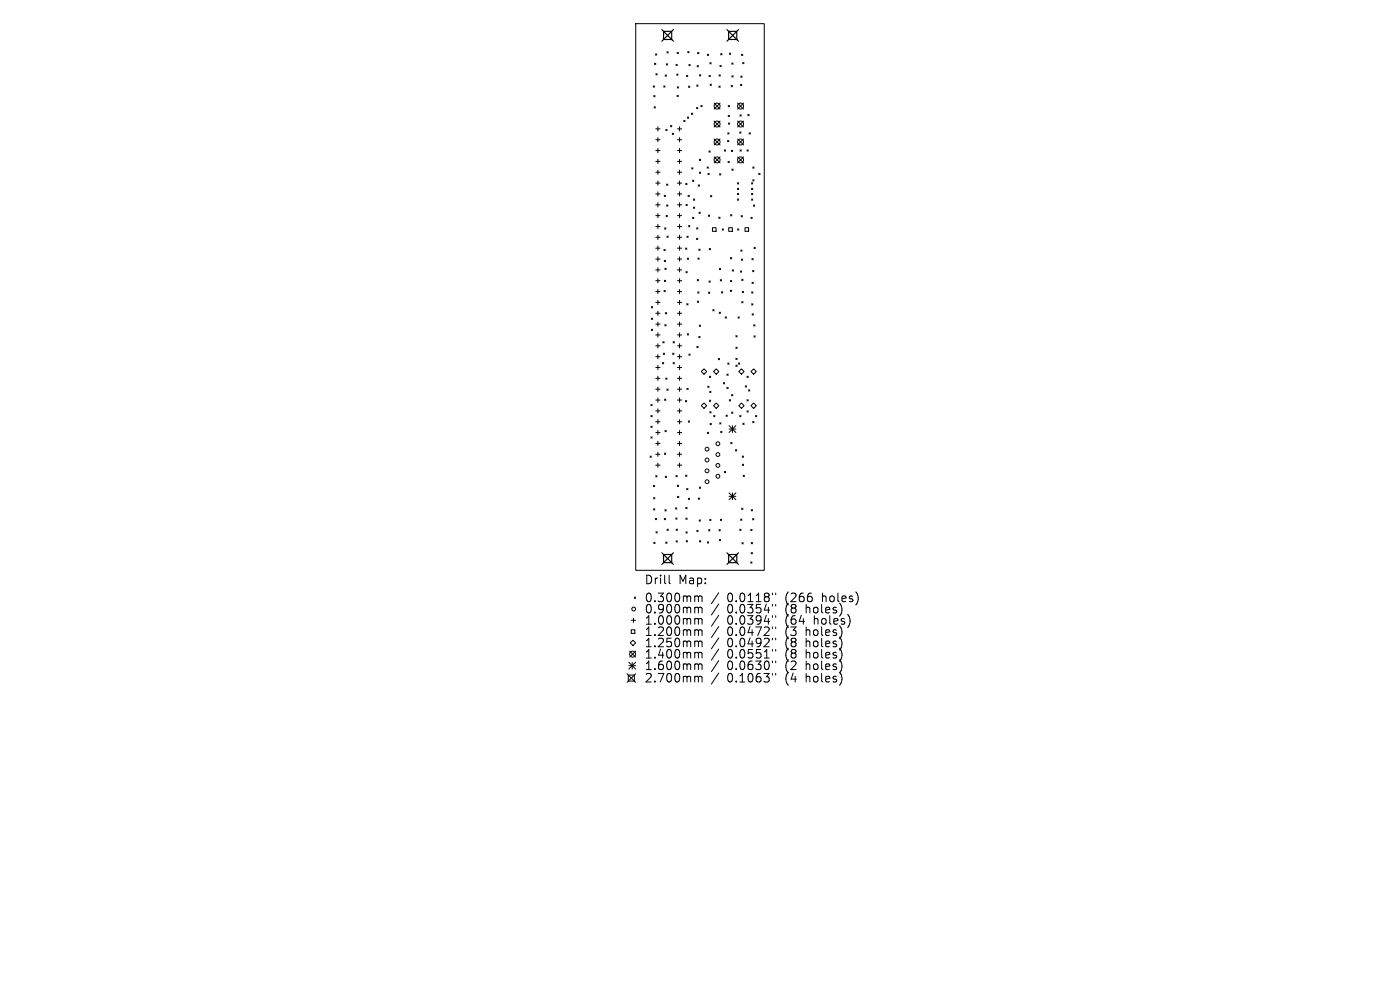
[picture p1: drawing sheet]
<svg xmlns="http://www.w3.org/2000/svg" width="297mm" height="210mm" viewBox="0 0 297 210" stroke-linecap="round" stroke-linejoin="round" font-family="sans-serif">
<defs><g id="words">
<g font-size="2.5">
<text x="136.7" y="124.2">Drill</text>
<text x="143.9" y="124.2">Map:</text>
<text x="136.7" y="128">0.300mm</text>
<text x="136.7" y="130.4">0.900mm</text>
<text x="154.3" y="128">0.0118&quot;</text>
<text x="154.3" y="130.4">0.0354&quot;</text>
<text x="166.7" y="128">(266</text>
<text x="166.7" y="130.4">(8</text>
<text x="171.2" y="130.4">holes)</text>
<text x="174.7" y="128">holes)</text>
<text x="136.7" y="132.8">1.000mm</text>
<text x="136.7" y="135.2">1.200mm</text>
<text x="136.7" y="137.5">1.250mm</text>
<text x="154.3" y="132.8">0.0394&quot;</text>
<text x="154.3" y="135.2">0.0472&quot;</text>
<text x="154.3" y="137.5">0.0492&quot;</text>
<text x="166.7" y="132.8">(64</text>
<text x="166.7" y="135.2">(3</text>
<text x="166.7" y="137.5">(8</text>
<text x="171.2" y="135.2">holes)</text>
<text x="171.2" y="137.5">holes)</text>
<text x="172.9" y="132.8">holes)</text>
<text x="136.7" y="139.9">1.400mm</text>
<text x="136.7" y="142.4">1.600mm</text>
<text x="154.3" y="139.9">0.0551&quot;</text>
<text x="154.3" y="142.4">0.0630&quot;</text>
<text x="166.7" y="139.9">(8</text>
<text x="166.7" y="142.4">(2</text>
<text x="171.2" y="139.9">holes)</text>
<text x="171.2" y="142.4">holes)</text>
<text x="136.7" y="145">2.700mm</text>
<text x="154.3" y="145">0.1063&quot;</text>
<text x="166.7" y="145">(4</text>
<text x="171.2" y="145">holes)</text>
</g>
</g></defs>
<g fill="none" stroke="#000" stroke-width=".21">
<path d="M134.9 5h27.2v116h-27.2zM138.6 18.2l.2 .3M138.8 18.2l-.2 .3M138.9 13.4l.2 .3M139.1 11.4l.2 .3M139.1 13.4l-.2 .3M139.1 15.6l.3 .3M139.3 11.4l-.2 .3M139.4 15.6l-.3 .3M140.8 18.2l.3 .3M141.1 18.2l-.3 .3M141.1 15.9l.3 .3"/>
<path d="M141.4 13.5l.2 .3M141.4 15.9l-.3 .3M141.5 11l.3 .2M141.6 13.5l-.2 .3M141.8 11l-.3 .2M143.4 13.6l.3 .3M143.6 15.7l.2 .3M143.6 11.1l.3 .3M143.7 18.4l.2 .3M143.7 13.6l-.3 .3M143.8 15.7l-.2 .3M143.9 11.1l-.3 .3"/>
<path d="M143.9 18.4l-.2 .3M145.6 16l.3 .3M145.9 10.9l.3 .3M145.9 16l-.3 .3M146.1 18.3l.2 .2M146.1 13.7l.3 .2M146.2 10.9l-.3 .3M146.3 18.3l-.2 .2M146.4 13.7l-.3 .2M147.8 18l.3 .3M147.9 13.9l.3 .3M148 11.1l.3 .3"/>
<path d="M148.1 18l-.3 .3M148.2 13.9l-.3 .3M148.3 11.1l-.3 .3M148.4 15.8l.3 .3M148.7 15.8l-.3 .3M150.1 11.5l.2 .3M150.3 11.5l-.2 .3M150.4 16l.3 .3M150.6 13.3l.3 .3M150.7 17.8l.2 .3M150.7 16l-.3 .3M150.9 13.3l-.3 .3"/>
<path d="M150.9 17.8l-.2 .3M152.5 18.3l.3 .2M152.5 15.9l.3 .2M152.7 13.9l.3 .2M152.8 18.3l-.3 .2M152.8 15.9l-.3 .2M152.9 11.4l.3 .2M153 13.9l-.3 .2M153.2 11.4l-.3 .2M154.7 11.3l.3 .2M155 11.3l-.3 .2M155.1 18.1l.3 .3"/>
<path d="M155.2 13.4l.3 .2M155.3 16.1l.2 .3M155.4 18.1l-.3 .3M155.5 13.4l-.3 .2M155.5 16.1l-.2 .3M157.1 17.9l.3 .3M157.2 16.1l.2 .3M157.3 11.5l.3 .3M157.4 17.9l-.3 .3M157.4 16.1l-.2 .3M157.6 13.3l.2 .2M157.6 11.5l-.3 .3"/>
<path d="M157.8 13.3l-.2 .2M138.7 20.3l.3 .2M138.8 22.6l.2 .3M139 20.3l-.3 .2M139 22.6l-.2 .3M139.1 27.3h.9M139.1 29.6h.9M139.1 31.9h.9M139.1 34.2h.9M139.1 36.5h.9M139.1 38.8h.9M139.6 26.9v.9"/>
<path d="M139.6 29.2v.9M139.6 31.5v.9M139.6 33.8v.9M139.6 36.1v.9M139.6 38.4v.9M141.3 27.5l.2 .2M141.4 39l.3 .3M141.5 27.5l-.2 .2M141.7 39l-.3 .3M142.3 26.6l.2 .3M142.5 26.6l-.2 .3M142.6 28.3l.3 .2"/>
<path d="M142.9 28.3l-.3 .2M143.6 20.2l.3 .3M143.7 27.3h.9M143.7 29.6h.9M143.7 31.9h.9M143.7 34.2h.9M143.7 36.5h.9M143.7 38.8h.9M143.9 20.2l-.3 .3M144.2 26.9v.9M144.2 29.2v.9M144.2 31.5v.9"/>
<path d="M144.2 33.8v.9M144.2 36.1v.9M144.2 38.4v.9M145.1 25.5l.2 .3M145.3 25.5l-.2 .3M145.5 38.9l.3 .3M145.8 38.9l-.3 .3M145.8 24.8l.3 .3M146.1 24.8l-.3 .3M146.7 24l.3 .3M146.7 35.6l.3 .3M146.9 38.2l.3 .3"/>
<path d="M147 24l-.3 .3M147 35.6l-.3 .3M147.2 38.2l-.3 .3M147.8 22.8l.2 .3M148 22.8l-.2 .3M148.1 39.2l.3 .3M148.4 33.8l.2 .3M148.4 36.5l.3 .3M148.4 39.2l-.3 .3M148.6 33.8l-.2 .3M148.7 36.5l-.3 .3M148.7 22.4l.3 .2"/>
<path d="M149 22.4l-.3 .2M150 35.4l.3 .3M150.2 36.8l.3 .2M150.3 35.4l-.3 .3M150.4 32l.3 .3M150.5 36.8l-.3 .2M150.7 32l-.3 .3M151.5 21.9l1.3 1.2M151.5 25.7l1.3 1.2M151.5 29.5l1.3 1.3M151.5 33.3l1.3 1.3M152.6 36.9l.3 .2"/>
<path d="M152.8 21.9l-1.3 1.2M152.8 25.7l-1.3 1.2M152.8 29.5l-1.3 1.3M152.8 33.3l-1.3 1.3M152.9 36.9l-.3 .2M153.7 31.8l.2 .3M153.9 31.8l-.2 .3M154.4 29.8l.2 .3M154.4 28.2l.3 .2M154.4 34.2l.3 .3M154.5 22.4l.3 .2M154.5 24.5l.3 .2"/>
<path d="M154.5 26.1l.3 .3M154.6 29.8l-.2 .3M154.7 28.2l-.3 .2M154.7 34.2l-.3 .3M154.8 22.4l-.3 .2M154.8 24.5l-.3 .2M154.8 26.1l-.3 .3M155.2 31.9l.2 .2M155.3 35.9l.2 .2M155.4 31.9l-.2 .2M155.5 35.9l-.2 .2M156.4 38.8l.3 .2"/>
<path d="M156.4 39.9l.3 .3M156.5 25.7l1.2 1.2M156.5 21.9l1.2 1.2M156.5 29.5l1.2 1.3M156.5 33.3l1.2 1.3M156.7 38.8l-.3 .2M156.7 39.9l-.3 .3M156.9 28l.3 .3M157 31.8l.3 .3M157 24.4l.3 .2M157.2 28l-.3 .3M157.3 24.4l-.3 .2"/>
<path d="M157.3 31.8l-.3 .3M157.7 29.5l-1.2 1.3M157.7 21.9l-1.2 1.2M157.7 25.7l-1.2 1.2M157.7 33.3l-1.2 1.3M158.5 31.8l.2 .3M158.6 24.3l.3 .2M158.7 31.8l-.2 .3M158.9 24.3l-.3 .2M158.9 28.2l.3 .2M159.2 28.2l-.3 .2M159.4 38.8l.3 .2"/>
<path d="M159.4 39.9l.3 .3M159.7 38.8l-.3 .2M159.7 39.9l-.3 .3M159.7 35.4l.3 .3M159.7 38.1l.3 .3M160 35.4l-.3 .3M160 38.1l-.3 .3M161 36.8l.2 .2M161.2 36.8l-.2 .2M139.1 41.1h.9M139.1 43.4h.9M139.1 45.7h.9"/>
<path d="M139.1 48h.9M139.1 50.3h.9M139.1 52.6h.9M139.1 54.9h.9M139.1 57.2h.9M139.1 59.6h.9M139.6 40.7v.9M139.6 43v.9M139.6 45.3v.9M139.6 47.6v.9M139.6 49.9v.9M139.6 52.2v.9"/>
<path d="M139.6 54.5v.9M139.6 56.8v.9M139.6 59.1v.9M140.9 52.9l.2 .3M140.9 41.4l.3 .3M140.9 55.2l.3 .3M140.9 59.4l.3 .3M141 48.3l.3 .3M141.1 56.9l.2 .3M141.1 52.9l-.2 .3M141.2 41.4l-.3 .3M141.2 55.2l-.3 .3"/>
<path d="M141.2 59.4l-.3 .3M141.3 48.3l-.3 .3M141.3 45.7l.3 .3M141.3 56.9l-.2 .3M141.4 43.5l.3 .2M141.5 50.1l.3 .3M141.6 45.7l-.3 .3M141.7 43.5l-.3 .2M141.8 50.1l-.3 .3M143.7 41.1h.9M143.7 43.4h.9M143.7 45.7h.9"/>
<path d="M143.7 48h.9M143.7 50.3h.9M143.7 52.6h.9M143.7 54.9h.9M143.7 57.2h.9M143.7 59.6h.9M144.2 40.7v.9M144.2 43v.9M144.2 45.3v.9M144.2 47.6v.9M144.2 49.9v.9M144.2 52.2v.9"/>
<path d="M144.2 54.5v.9M144.2 56.8v.9M144.2 59.1v.9M145.4 52.6l.3 .3M145.5 57.6l.3 .3M145.5 43.4l.3 .2M145.7 52.6l-.3 .3M145.7 50.1l.3 .3M145.8 57.6l-.3 .3M145.8 54.8l.3 .2M145.8 43.4l-.3 .2M146 41.4l.2 .3"/>
<path d="M146 50.1l-.3 .3M146.1 54.8l-.3 .2M146.1 47.8l.3 .3M146.2 41.4l-.2 .3M146.4 47.8l-.3 .3M146.9 46.1l.3 .3M147.1 42.2l.3 .3M147.1 43.9l.3 .3M147.2 46.1l-.3 .3M147.4 42.2l-.3 .3M147.4 43.9l-.3 .3M147.8 50.5l.2 .3"/>
<path d="M147.8 48.3l.3 .3M147.9 59.3l.3 .3M148 50.5l-.2 .3M148.1 54.7l.2 .3M148.1 48.3l-.3 .3M148.2 59.3l-.3 .3M148.3 52.8l.2 .3M148.3 45l.3 .3M148.3 54.7l-.2 .3M148.5 52.8l-.2 .3M148.6 45l-.3 .3M150.3 45.6l.2 .3"/>
<path d="M150.4 59.6l.3 .3M150.5 52.7l.2 .3M150.5 45.6l-.2 .3M150.7 59.6l-.3 .3M150.7 41.5l.3 .3M150.7 52.7l-.2 .3M151 41.5l-.3 .3M151.1 48.3h.8v.8h-.8zM152.5 46.1l.3 .2M152.6 56.9l.3 .3M152.8 46.1l-.3 .2M152.8 59.3l.3 .3"/>
<path d="M152.9 56.9l-.3 .3M153.1 59.3l-.3 .3M153.2 48.6l.3 .2M153.5 48.6l-.3 .2M154.6 48.3h.8v.8h-.8zM155 59.5l.2 .3M155 54.6l.2 .3M155 45.5l.3 .3M155.2 59.5l-.2 .3M155.2 54.6l-.2 .3M155.3 45.5l-.3 .3M155.4 57.2l.2 .3"/>
<path d="M155.6 57.2l-.2 .3M156.4 41l.3 .3M156.4 42.2l.3 .3M156.5 48.6l.2 .2M156.7 41l-.3 .3M156.7 42.2l-.3 .3M156.7 48.6l-.2 .2M157.1 57.5l.2 .2M157.2 53l.2 .3M157.2 45.7l.3 .3M157.3 55l.2 .2M157.3 57.5l-.2 .2"/>
<path d="M157.4 59.2l.2 .3M157.4 53l-.2 .3M157.5 45.7l-.3 .3M157.5 55l-.2 .2M157.6 59.2l-.2 .3M158 48.3h.8v.8h-.8zM159.3 46.1l.3 .3M159.4 41l.3 .3M159.4 42.2l.3 .3M159.5 54.8l.3 .3M159.5 59.9l.3 .2M159.6 46.1l-.3 .3"/>
<path d="M159.7 57.4l.2 .2M159.7 41l-.3 .3M159.7 42.2l-.3 .3M159.8 54.8l-.3 .3M159.8 59.9l-.3 .2M159.8 43.5l.3 .3M159.9 57.4l-.2 .2M160 52.5l.2 .2M160.1 43.5l-.3 .3M160.2 52.5l-.2 .2M138.2 65l.2 .3M138.2 67.5l.2 .3"/>
<path d="M138.2 69.8l.2 .3M138.4 65l-.2 .3M138.4 67.5l-.2 .3M138.4 69.8l-.2 .3M139.1 61.9h.9M139.1 64.2h.9M139.1 66.5h.9M139.1 68.8h.9M139.1 71.1h.9M139.1 73.4h.9M139.1 75.7h.9M139.1 78h.9"/>
<path d="M139.6 61.4v.9M139.6 63.7v.9M139.6 66v.9M139.6 68.3v.9M139.6 70.6v.9M139.6 72.9v.9M139.6 75.2v.9M139.6 77.5v.9M139.6 79.8v.9M140.5 76.9l.3 .3M140.6 72.5l.3 .2M140.7 74.9l.3 .3"/>
<path d="M140.8 76.9l-.3 .3M140.9 61.6l.2 .3M140.9 72.5l-.3 .2M141 74.9l-.3 .3M141 68.9l.3 .2M141.1 61.6l-.2 .3M141.1 66.3l.3 .3M141.3 68.9l-.3 .2M141.4 66.3l-.3 .3M142.7 74.9l.3 .3M142.8 72.5l.3 .2M142.8 76.9l.3 .3"/>
<path d="M143 74.9l-.3 .3M143.1 72.5l-.3 .2M143.1 76.9l-.3 .3M143.7 61.9h.9M143.7 64.2h.9M143.7 66.5h.9M143.7 68.8h.9M143.7 71.1h.9M143.7 73.4h.9M143.7 75.7h.9M143.7 78h.9M144.2 61.4v.9"/>
<path d="M144.2 63.7v.9M144.2 66v.9M144.2 68.3v.9M144.2 70.6v.9M144.2 72.9v.9M144.2 75.2v.9M144.2 77.5v.9M144.2 79.8v.9M145.7 64.4l.3 .3M145.8 70.8l.3 .3M146 64.4l-.3 .3M146.1 70.8l-.3 .3"/>
<path d="M146.1 75.1l.3 .3M146.4 75.1l-.3 .3M147.8 73.5l.3 .2M147.9 63.9l.3 .2M148 61.9l.3 .3M148.1 73.5l-.3 .2M148.2 63.9l-.3 .2M148.2 71.4l.3 .2M148.3 61.9l-.3 .3M148.3 69l.3 .2M148.5 71.4l-.3 .2M148.6 69l-.3 .2"/>
<path d="M148.8 78.8l.5-.6 .6 .6-.6 .6zM150.3 62l.3 .2M150.5 79.8l.3 .3M150.6 62l-.3 .2M150.8 79.8l-.3 .3M151.2 65.7l.3 .2M151.4 78.8l.5-.6 .6 .6-.6 .6zM151.5 65.7l-.3 .2M152.4 76l.2 .3M152.6 66.2l.2 .3M152.6 76l-.2 .3M152.8 66.2l-.2 .3"/>
<path d="M153.1 61.9l.2 .3M153.3 61.9l-.2 .3M153.8 67.2l.3 .3M154.1 67.2l-.3 .3M154.2 79.4l.3 .2M154.4 77l.3 .3M154.5 79.4l-.3 .2M154.7 77l-.3 .3M154.9 61.6l.3 .2M155.2 61.6l-.3 .2M156.1 71.2l.3 .3M156.1 73.6l.3 .3"/>
<path d="M156.1 76l.3 .3M156.1 77.5l.3 .2M156.4 76l-.3 .3M156.4 71.2l-.3 .3M156.4 73.6l-.3 .3M156.4 77.5l-.3 .2M156.6 67.2l.2 .3M156.7 77l.2 .3M156.7 78.8l.6-.6 .6 .6-.6 .6zM156.8 67.2l-.2 .3M156.9 77l-.2 .3M157.4 64l.2 .2"/>
<path d="M157.5 61.8l.2 .3M157.6 64l-.2 .2M157.7 61.8l-.2 .3M158.5 79.8l.2 .3M158.7 79.8l-.2 .3M159.3 78.8l.6-.6 .6 .6-.6 .6zM159.5 64.4l.2 .3M159.5 61.9l.2 .3M159.6 66.6l.2 .2M159.7 64.4l-.2 .3M159.7 61.9l-.2 .3M159.8 66.6l-.2 .2"/>
<path d="M159.9 68.9l.3 .3M159.9 71.2l.3 .3M160.2 68.9l-.3 .3M160.2 71.2l-.3 .3M137.9 96.7l.3 .3M138.1 85.8l.3 .3M138.1 88.1l.3 .3M138.1 90.4l.3 .3M138.1 92.7l.3 .2M138.2 96.7l-.3 .3M138.4 85.8l-.3 .3M138.4 88.1l-.3 .3"/>
<path d="M138.4 90.4l-.3 .3M138.4 92.7l-.3 .2M139.1 80.3h.9M139.1 82.6h.9M139.1 84.9h.9M139.1 87.2h.9M139.1 89.5h.9M139.1 91.8h.9M139.1 94.1h.9M139.1 96.4h.9M139.1 98.7h.9M139.6 82.1v.9"/>
<path d="M139.6 84.4v.9M139.6 86.7v.9M139.6 89v.9M139.6 91.3v.9M139.6 93.6v.9M139.6 95.9v.9M139.6 98.2v.9M141 96.1l.2 .3M141 84.7l.3 .2M141.1 91.3l.2 .3M141.2 96.1l-.2 .3M141.2 80.2l.3 .3"/>
<path d="M141.3 84.7l-.3 .2M141.3 91.3l-.2 .3M141.5 82.5l.2 .3M141.5 80.2l-.3 .3M141.7 82.5l-.2 .3M143.7 80.3h.9M143.7 82.6h.9M143.7 84.9h.9M143.7 87.2h.9M143.7 89.5h.9M143.7 91.8h.9M143.7 94.1h.9"/>
<path d="M143.7 96.4h.9M143.7 98.7h.9M144.2 82.1v.9M144.2 84.4v.9M144.2 86.7v.9M144.2 89v.9M144.2 91.3v.9M144.2 93.6v.9M144.2 95.9v.9M144.2 98.2v.9M145.4 85l.3 .2M145.7 85l-.3 .2"/>
<path d="M145.7 82.4l.3 .2M146 82.4l-.3 .2M146 89.3l.3 .3M146.3 89.3l-.3 .3M149.3 85.5l.6 .6-.6 .5-.5-.5zM150.1 91.7l.2 .3M150.2 81.9l.2 .3M150.3 91.7l-.2 .3M150.4 81.9l-.2 .3M150.5 84.9l.3 .3M150.6 83l.2 .3M150.6 87.3l.3 .3"/>
<path d="M150.6 89.8l.3 .3M150.8 84.9l-.3 .3M150.8 83l-.2 .3M150.9 87.3l-.3 .3M150.9 89.8l-.3 .3M151.4 88.1l.3 .3M151.7 88.1l-.3 .3M151.9 85.5l.6 .6-.6 .5-.5-.5zM152.7 89.7l.3 .3M152.9 91.5l.3 .3M153 89.7l-.3 .3M153.2 91.5l-.3 .3"/>
<path d="M153.4 81.2l.3 .2M153.7 81.2l-.3 .2M154 88.1l.3 .2M154.2 82.2l.3 .2M154.3 88.1l-.3 .2M154.5 82.2l-.3 .2M154.7 90.3l1.4 1.4M154.7 91h1.4M154.7 84.8l.3 .3M155 84.8l-.3 .3M155 93.9l.3 .2M155.2 87.4l.3 .3"/>
<path d="M155.2 83.7l.3 .3M155.3 93.9l-.3 .2M155.4 90.3v1.4M155.5 87.4l-.3 .3M155.5 83.7l-.3 .3M156 95.4l.3 .3M156.1 90.3l-1.4 1.4M156.3 95.4l-.3 .3M156.7 86.1l.6-.6 .6 .6-.6 .5zM156.9 88.1l.3 .3M157.2 88.1l-.3 .3M157.5 96.7l.2 .3"/>
<path d="M157.5 98.5l.3 .2M157.6 89.8l.3 .2M157.7 96.7l-.2 .3M157.8 98.5l-.3 .2M157.9 89.8l-.3 .2M158.1 81.8l.3 .3M158.4 81.8l-.3 .3M158.5 84.8l.2 .3M158.5 87.1l.2 .3M158.7 84.8l-.2 .3M158.7 87.1l-.2 .3M158.8 82.7l.3 .3"/>
<path d="M159.1 82.7l-.3 .3M159.3 86.1l.6-.6 .6 .6-.6 .5zM159.7 89.4l.3 .3M160 89.4l-.3 .3M160.3 88.1l.2 .3M160.5 88.1l-.2 .3M138.6 103l.3 .2M138.6 107.9l.3 .3M138.7 105.6l.2 .2M138.7 115l.3 .3M138.9 103l-.3 .2M138.9 107.9l-.3 .3"/>
<path d="M138.9 105.6l-.2 .2M139 115l-.3 .3M139 110l.3 .2M139.1 100.9l.3 .3M139.2 112.8l.2 .3M139.3 110l-.3 .2M139.4 100.9l-.3 .3M139.4 112.8l-.2 .3M140.9 110l.3 .3M141.1 108.1l.2 .3M141.1 101l.3 .3M141.2 110l-.3 .3"/>
<path d="M141.2 115l.3 .3M141.3 108.1l-.2 .3M141.4 101l-.3 .3M141.5 112.3l.3 .2M141.5 115l-.3 .3M141.8 112.3l-.3 .2M143.3 107.7l.3 .3M143.4 109.9l.2 .2M143.4 100.9l.3 .2M143.4 114.7l.3 .3M143.4 112.2l.3 .3M143.6 107.7l-.3 .3"/>
<path d="M143.6 109.9l-.2 .2M143.7 100.9l-.3 .2M143.7 102.9l.3 .3M143.7 114.7l-.3 .3M143.7 112.2l-.3 .3M143.7 105.3l.3 .3M144 102.9l-.3 .3M144 105.3l-.3 .3M145.5 100.8l.2 .3M145.5 107.6l.3 .3M145.5 109.9l.3 .3M145.5 112.8l.3 .3"/>
<path d="M145.6 114.7l.2 .3M145.7 103.6l.2 .3M145.7 100.8l-.2 .3M145.8 107.6l-.3 .3M145.8 109.9l-.3 .3M145.8 112.8l-.3 .3M145.8 114.7l-.2 .3M145.9 103.6l-.2 .3M146 105.7l.3 .3M146.3 105.7l-.3 .3M147.8 112.5l.3 .3M148.1 112.5l-.3 .3"/>
<path d="M148.1 105.6l.3 .3M148.3 110.3l.3 .3M148.4 103.3l.2 .3M148.4 114.7l.3 .3M148.4 105.6l-.3 .3M148.6 110.3l-.3 .3M148.6 103.3l-.2 .3M148.7 114.7l-.3 .3M150.1 114.9l.2 .3M150.3 114.9l-.2 .3M150.3 112.4l.3 .2M150.6 110.2l.2 .2"/>
<path d="M150.6 112.4l-.3 .2M150.8 110.2l-.2 .2M152.5 112.3l.3 .3M152.6 114.4l.3 .3M152.8 112.3l-.3 .3M152.8 110.1l.3 .3M152.9 114.4l-.3 .3M153.1 110.1l-.3 .3M153.7 100l.2 .3M153.9 100l-.2 .3M154.7 104.6l1.4 1.4M154.7 105.3h1.4"/>
<path d="M155.4 104.6v1.4M156.1 104.6l-1.4 1.4M156.9 112.3l.3 .2M157.1 110.1l.3 .3M157.2 112.3l-.3 .2M157.3 107.8l.3 .3M157.4 110.1l-.3 .3M157.4 115.1l.3 .3M157.6 107.8l-.3 .3M157.7 100.8l.2 .3M157.7 115.1l-.3 .3M157.9 100.8l-.2 .3"/>
<path d="M159.3 119.2l.2 .3M159.3 112.3l.2 .3M159.4 117.2l.2 .3M159.4 115.1l.2 .3M159.4 108.1l.2 .3M159.5 119.2l-.2 .3M159.5 112.3l-.2 .3M159.6 117.2l-.2 .3M159.6 115.1l-.2 .3M159.6 108.1l-.2 .3M159.7 110l.2 .3M159.9 110l-.2 .3"/>
<path d="M133.6 138.1l1.2 1.3M133.7 136.4l.6-.6 .5 .6-.5 .5zM133.9 133.6h.8v.8h-.8zM133.9 131.6h.9M134.4 131.1v.9M134.6 126.7l.2 .2M134.8 126.7l-.2 .2M134.8 138.1l-1.2 1.3M142 122v1.6l.2 .2M147.6 126.4l.5 .1 .1 .2M147.6 128.8l.5 .1 .1 .2M147.6 131.2h.3l.3 .3"/>
<path d="M147.6 133.6h.3l.3 .3M147.6 136l.5 .1 .1 .1M147.6 138.4h.3l.3 .2M148.2 126.7l.2-.3 .5 .1v1.1M148.2 126.7v.9M148.2 129.1v.9M148.2 131.5v.9M148.2 133.9v.9M148.2 136.2v1M148.2 138.6v1M148.2 129.1l.2-.3 .5 .1v1.1M148.2 131.5l.2-.3 .5 .1v1.1"/>
<path d="M148.2 133.9l.2-.3 .5 .1v1.1M148.2 136.2l.2-.2 .5 .1v1.1M148.2 138.6l.2-.2 .5 .1v1.1M152.5 125.7l-1.6 2.4M152.5 128.1l-1.6 2.4M152.5 130.5l-1.6 2.3M152.5 132.9l-1.6 2.3M152.5 135.3l-1.6 2.3M152.5 137.7l-1.6 2.3M163.9 125.8v.4M163.9 128.2v.4M163.9 130.6v.3"/>
<path d="M163.9 133v.3M163.9 135.4v.3M163.9 137.8v.3M164.6 125.8v.4M164.6 128.2v.4M164.6 130.6v.3M164.6 133v.3M164.6 135.4v.3M164.6 137.8v.3M133 142.9l1.8 1.8M133.3 143.2h1.3v1.3h-1.3zM133.4 140.5l1.4 1.4"/>
<path d="M133.4 141.2h1.4M134.1 140.5v1.4M134.8 140.5l-1.4 1.4M134.8 142.9l-1.8 1.8M147.6 140.8l.5 .1 .1 .2M147.6 143.5h.5l.1 .2M148.2 141.1v.9M148.2 143.7v1M148.2 141.1l.2-.3 .5 .1v1.1M148.2 143.7l.2-.2h.5v1.2M152.5 140.1l-1.6 2.4M152.5 142.8l-1.6 2.3"/>
<path d="M163.9 140.2v.4M163.9 142.9v.3M164.6 140.2v.4M164.6 142.9v.3"/>
<circle cx="152.1" cy="30.1" r=".63"/>
<circle cx="152.1" cy="33.9" r=".63"/>
<circle cx="152.1" cy="22.5" r=".63"/>
<circle cx="152.1" cy="26.3" r=".63"/>
<circle cx="157.1" cy="30.1" r=".63"/>
<circle cx="157.1" cy="33.9" r=".63"/>
<circle cx="157.1" cy="22.5" r=".63"/>
<circle cx="157.1" cy="26.3" r=".63"/>
<circle cx="150" cy="97.6" r=".41"/>
<circle cx="150" cy="99.9" r=".41"/>
<circle cx="150" cy="95.3" r=".41"/>
<circle cx="152.3" cy="96.4" r=".41"/>
<circle cx="152.3" cy="94.1" r=".41"/>
<circle cx="152.3" cy="98.7" r=".41"/>
<circle cx="150" cy="102.2" r=".41"/>
<circle cx="152.3" cy="101" r=".41"/>
<circle cx="134.2" cy="138.8" r=".63"/>
<circle cx="134.4" cy="129.2" r=".41"/>
</g>
<path d="M140.4 6.3l2.5 2.4M140.8 6.6h1.7v1.8h-1.7zM142.9 6.3l-2.5 2.4M154.2 6.3l2.5 2.4M154.6 6.6h1.7v1.8h-1.7zM156.7 6.3l-2.5 2.4M140.4 117.3l2.5 2.4M140.8 117.6h1.7v1.8h-1.7zM142.9 117.3l-2.5 2.4M154.2 117.3l2.5 2.4M154.6 117.6h1.7v1.8h-1.7zM156.7 117.3l-2.5 2.4" fill="none" stroke="#000" stroke-width=".24"/>
<use href="#words"/>
</svg>
